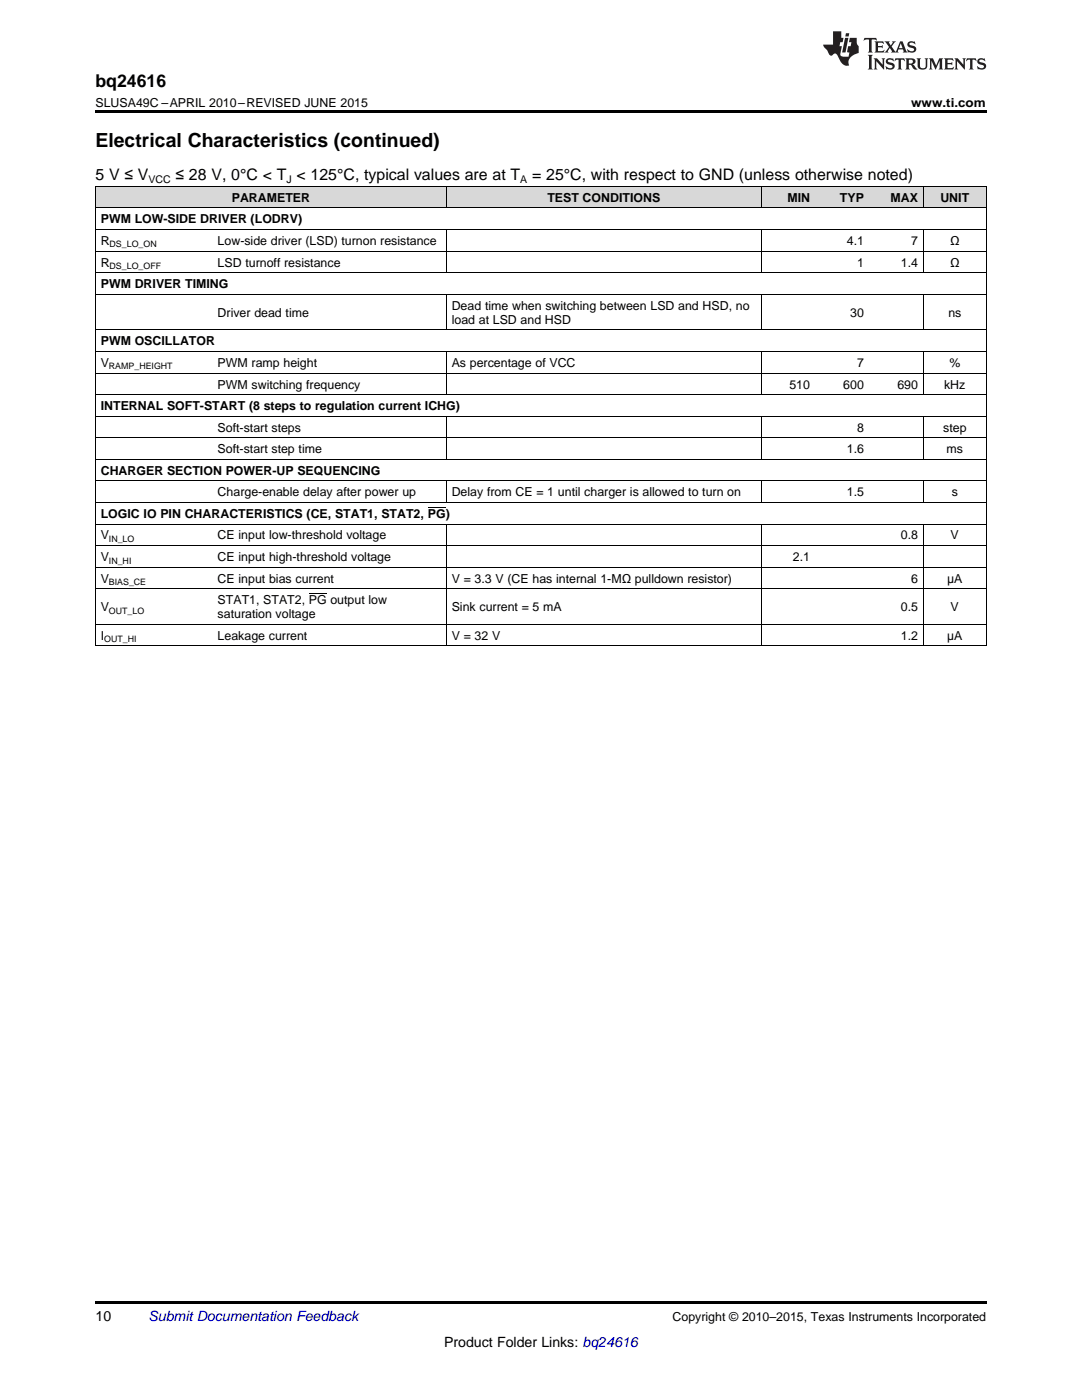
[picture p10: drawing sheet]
<svg xmlns="http://www.w3.org/2000/svg" width="216mm" height="279mm" viewBox="0 0 216 279" stroke-linecap="round" stroke-linejoin="round" font-family="sans-serif">
<defs><g id="words">
<text font-size="3.9" x="19" y="29.3">Electrical Characteristics (continued)</text>
<text font-size="3.5" x="19" y="17.3">bq24616</text>
<g font-size="3.2">
<text x="19" y="36">5 V ≤ V</text>
<text x="35" y="36">≤ 28 V, 0°C &lt; T &lt; 125°C, typical values are at T</text>
<text x="106.2" y="36">= 25°C, with respect to GND (unless otherwise noted)</text>
</g>
<g font-size="2.8">
<text x="19" y="263.6">10</text>
<text x="88.6" y="268.9">Product Folder Links: bq24616</text>
</g>
<text font-size="2.8" fill="#0000c8" x="29.6" y="263.6">Submit Documentation Feedback</text>
<g font-size="2.5">
<text x="19" y="21.4">SLUSA49C –APRIL 2010–REVISED JUNE 2015</text>
<text x="181.8" y="21.4">www.ti.com</text>
<text x="46.2" y="40.3">PARAMETER</text>
<text x="109.2" y="40.3">TEST CONDITIONS</text>
<text x="157.1" y="40.3">MIN</text>
<text x="167.6" y="40.3">TYP</text>
<text x="177.7" y="40.3">MAX</text>
<text x="187.6" y="40.3">UNIT</text>
<text x="20.1" y="44.6">PWM LOW-SIDE DRIVER (LODRV)</text>
<text x="20.1" y="48.9">R</text>
<text x="20.1" y="53.2">R</text>
<text x="43.4" y="48.9">Low-side driver (LSD) turnon resistance</text>
<text x="43.4" y="53.2">LSD turnoff resistance</text>
<text x="169" y="48.9">4.1</text>
<text x="171" y="53.2">1</text>
<text x="179.8" y="53.2">1.4</text>
<text x="181.8" y="48.9">7</text>
<text x="189.6" y="48.9">Ω</text>
<text x="189.6" y="53.2">Ω</text>
<text x="20.1" y="57.5">PWM DRIVER TIMING</text>
<text x="43.4" y="63.2">Driver dead time</text>
<text x="90.1" y="61.8">Dead time when switching between LSD and HSD, no</text>
<text x="90.1" y="64.6">load at LSD and HSD</text>
<text x="169.7" y="63.2">30</text>
<text x="189.2" y="63.2">ns</text>
<text x="20.1" y="68.9">PWM OSCILLATOR</text>
<text x="20.1" y="73.2">V</text>
<text x="43.4" y="73.2">PWM ramp height</text>
<text x="43.4" y="77.5">PWM switching frequency</text>
<text x="90.1" y="73.2">As percentage of VCC</text>
<text x="157.5" y="77.5">510</text>
<text x="168.3" y="77.5">600</text>
<text x="171" y="73.2">7</text>
<text x="179.1" y="77.5">690</text>
<text x="188.4" y="77.5">kHz</text>
<text x="189.4" y="73.2">%</text>
<text x="20.1" y="81.8">INTERNAL SOFT-START (8 steps to regulation current ICHG)</text>
<text x="43.4" y="86.1">Soft-start steps</text>
<text x="171" y="86.1">8</text>
<text x="188.2" y="86.1">step</text>
<text x="20.1" y="94.8">CHARGER SECTION POWER-UP SEQUENCING</text>
<text x="43.4" y="90.5">Soft-start step time</text>
<text x="169" y="90.5">1.6</text>
<text x="188.9" y="90.5">ms</text>
<text x="43.4" y="99.1">Charge-enable delay after power up</text>
<text x="90.1" y="99.1">Delay from CE = 1 until charger is allowed to turn on</text>
<text x="169" y="99.1">1.5</text>
<text x="189.9" y="99.1">s</text>
<text x="20.1" y="103.4">LOGIC IO PIN CHARACTERISTICS (CE, STAT1, STAT2, PG)</text>
<text x="20.1" y="107.7">V</text>
<text x="43.4" y="107.7">CE input low-threshold voltage</text>
<text x="179.8" y="107.7">0.8</text>
<text x="189.7" y="107.7">V</text>
<text x="20.1" y="112">V</text>
<text x="43.4" y="112">CE input high-threshold voltage</text>
<text x="158.2" y="112">2.1</text>
<text x="20.1" y="116.3">V</text>
<text x="43.4" y="116.3">CE input bias current</text>
<text x="90.1" y="116.3">V = 3.3 V (CE has internal 1-MΩ pulldown resistor)</text>
<text x="181.8" y="116.3">6</text>
<text x="189" y="116.3">μA</text>
<text x="20.1" y="122">V</text>
<text x="43.4" y="120.6">STAT1, STAT2, PG output low</text>
<text x="43.4" y="123.4">saturation voltage</text>
<text x="90.1" y="122">Sink current = 5 mA</text>
<text x="179.8" y="122">0.5</text>
<text x="189.7" y="122">V</text>
<text x="20.1" y="127.7">I</text>
<text x="43.4" y="127.7">Leakage current</text>
<text x="90.1" y="127.7">V = 32 V</text>
<text x="179.8" y="127.7">1.2</text>
<text x="189" y="127.7">µA</text>
<text x="134.2" y="263.6">Copyright © 2010–2015, Texas Instruments Incorporated</text>
</g>
<g font-size="2.1">
<text x="29.6" y="36.6">VCC</text>
<text x="57.1" y="36.6">J</text>
<text x="103.8" y="36.6">A</text>
</g>
<g font-size="1.8">
<text x="21.9" y="49.4">DS_LO_ON</text>
<text x="21.9" y="53.7">DS_LO_OFF</text>
<text x="21.7" y="73.7">RAMP_HEIGHT</text>
<text x="21.7" y="108.2">IN_LO</text>
<text x="21.7" y="112.5">IN_HI</text>
<text x="21.7" y="116.8">BIAS_CE</text>
<text x="21.7" y="122.5">OUT_LO</text>
<text x="20.8" y="128.2">OUT_HI</text>
</g>
</g></defs>
<g fill="#d8d8d8">
<path d="M19 37.3h23.4v4.3h-23.4z"/>
<path d="M42.4 37.3h46.7v4.3h-46.7z"/>
<path d="M89.1 37.3h62.8v4.3h-62.8z"/>
<path d="M151.9 37.3h10.8v4.3h-10.8z"/>
<path d="M162.7 37.3h10.8v4.3h-10.8z"/>
<path d="M173.5 37.3h10.8v4.3h-10.8z"/>
<path d="M184.3 37.3h12.5v4.3h-12.5z"/>
</g>
<path d="M19 22h177.8v.5h-177.8zM19 259.7h177.8v.5h-177.8z" fill="#000"/>
<g fill="none" stroke="#000" stroke-width=".2">
<path d="M19 37.2h177.8M19.1 37.2v91.8M89 37.2v4.4M151.9 37.2v4.4M184.2 37.2v4.4M196.8 37.2v91.8M19 58.7h177.8M19 54.4h177.8M19 50.1h177.8M19 45.8h177.8M19 41.5h177.8M89 45.9v8.6"/>
<path d="M89 58.8v7.1M151.9 45.9v8.6M151.9 58.8v7.1M184.2 45.9v8.6M184.2 58.8v7.1M19 78.8h177.8M19 74.5h177.8M19 70.1h177.8M19 65.8h177.8M89 70.2v8.6M151.9 70.2v8.6M184.2 70.2v8.6"/>
<path d="M19 96h177.8M19 91.7h177.8M19 87.4h177.8M19 83.1h177.8M89 83.1v8.6M89 96v4.3M151.9 83.1v8.6M151.9 96v4.3M184.2 83.1v8.6M184.2 96v4.3M19 117.5h177.8M19 113.2h177.8"/>
<path d="M19 108.9h177.8M19 104.6h177.8M19 100.3h177.8M89 104.6v24.4M151.9 104.6v24.4M184.2 104.6v24.4M19 128.9h177.8M19 124.6h177.8"/>
</g>
<g fill="#231f20">
<path d="M172.5 7.6l-.1 .5 .4-.2h.6v.1v2.1l-.2 .4h.9l-.2-.4v-2.1l.1-.1h.5l.5 .2-.2-.5zM174.5 8.3l.2 .3v1.5l-.2 .4h1.8l.2-.6a1.04 1.04 0 0 1-1.3 .2v-.7h.6l.3 .2v-.6l-.3 .2h-.6v-.6l.8-.1 .4 .3-.2-.5zM176.5 8.3l.9 1.1-.9 1.1h.8l-.2-.2 .4-.7 .5 .7-.2 .2h1.5l-.2-.2 .2-.4h.9l.1 .4-.2 .2h1l-.3-.3-.7-1.9h-.5l-.9 2-.8-1 .9-1h-.8l.1 .3-.4 .5-.3-.6 .1-.2zM179.7 8.6l.4 1h-.7zM181.3 8.4a.63 .63 0 0 0-.2 .7 .63 .63 0 0 0 .6 .4l.6 .2 .1 .2a.75 .75 0 0 1-.7 .4 .75 .75 0 0 1-.6-.5l.1 .7 .1-.1a1.11 1.11 0 0 0 1.5-.6 1.13 1.13 0 0 0-1.2-.8l-.1-.4a1.04 1.04 0 0 1 1.2 .2l-.2-.5-.2 .1-.4-.2zM173.2 10.9l.2 .4v2.2l-.2 .4h1l-.3-.4v-2.2l.3-.4zM174.3 11.6l.3 .4v1.5l-.3 .4h.8l-.2-.4v-1.3l1.5 1.7v-1.9l.2-.4h-.7l.2 .4v.9l-1.1-1.3zM177 11.8a.62 .62 0 0 0-.2 .7 .62 .62 0 0 0 .6 .4l.6 .1 .1 .3a.76 .76 0 0 1-.7 .3 .76 .76 0 0 1-.7-.4l.2 .7 .1-.1a1.11 1.11 0 0 0 1.5-.6 1.13 1.13 0 0 0-1.2-.8l-.1-.4a1.04 1.04 0 0 1 1.2 .2l-.2-.6-.2 .1-.5-.1zM178.7 11.6l-.2 .6a.61 .61 0 0 1 .8-.3v1.6l-.2 .4h.9l-.2-.4v-1.6a.63 .63 0 0 1 .7 .3l-.1-.6zM180.6 11.6l.3 .4v1.5l-.3 .4h1l-.2-.2-.1-.8 .6 .2a.76 .76 0 0 0 1.2 .7l-1-1a.58 .58 0 0 0 .6-.5 .58 .58 0 0 0-.5-.6zM181.4 11.9h.1a.45 .45 0 0 1 .5 .1 .45 .45 0 0 1 .1 .5l-.8 .2zM182.9 11.6l.2 .2a2.17 2.17 0 0 0 .3 1.9 .99 .99 0 0 0 1.6-.6v-1.1l.2-.4h-.7l.2 .2a1.92 1.92 0 0 1-.2 1.8 .6 .6 0 0 1-.9-.5v-1.1l.2-.4zM185.4 11.6l.2 .4v1.5l-.2 .4h.7l-.2-.4v-1.4l.8 1.8 .8-1.8v1.4l-.2 .4h.9l-.2-.4v-1.5l.2-.4h-.8l-.6 1.5-.6-1.5zM188.4 11.6l.2 .4v1.5l-.2 .4h1.8l.1-.6a1.04 1.04 0 0 1-1.2 .1v-.6h.5l.4 .2v-.6l-.4 .2h-.5v-.7h.8l.3 .3-.1-.6zM190.5 11.6l.2 .4v1.5l-.2 .4h.7l-.2-.4v-1.3l1.5 1.7v-1.9l.2-.4h-.7l.2 .4v.9l-1.1-1.3zM192.9 11.6l-.1 .6a.61 .61 0 0 1 .7-.3l.1 1.6-.3 .4h1l-.3-.4 .1-1.6a.63 .63 0 0 1 .7 .3l-.1-.6zM195.2 11.8a.62 .62 0 0 0-.2 .7 .62 .62 0 0 0 .6 .4l.6 .1 .1 .3a.76 .76 0 0 1-.7 .3 .76 .76 0 0 1-.6-.4l.1 .7 .1-.1a1.11 1.11 0 0 0 1.6-.6 1.13 1.13 0 0 0-1.3-.8l-.1-.4a1.04 1.04 0 0 1 1.2 .2l-.1-.6-.2 .1-.5-.1z"/>
<path d="M166.2 6.3v2.6h-1.9v.4l.8 .9a.91 .91 0 0 0 1 .8 .56 .56 0 0 1 .5-.3 .56 .56 0 0 1 .5 .3l.4 .8a1.53 1.53 0 0 0 1.9 1.2 1.54 1.54 0 0 1 1-2.1l.9-.3v-1.4a1.52 1.52 0 0 1-.4-1.6h-1.3l-.2 .8h.5l-.2 .8h-.5l-.1 1v.2l.4 .1-.2 .8a1.93 1.93 0 0 1-1.6-.3l.3-1.8h-.5l.2-.8h.4l.2-.8h-.4v-1.3zM168.6 7.6l-.6 2.9h.7l.6-2.9zM168.8 6.6l-.1 .7h.6l.2-.7z"/>
</g>
<path d="M61.6 118.4h3.6M85.4 101.2h3.5" fill="none" stroke="#000" stroke-width=".2"/>
<use href="#words"/>
</svg>
